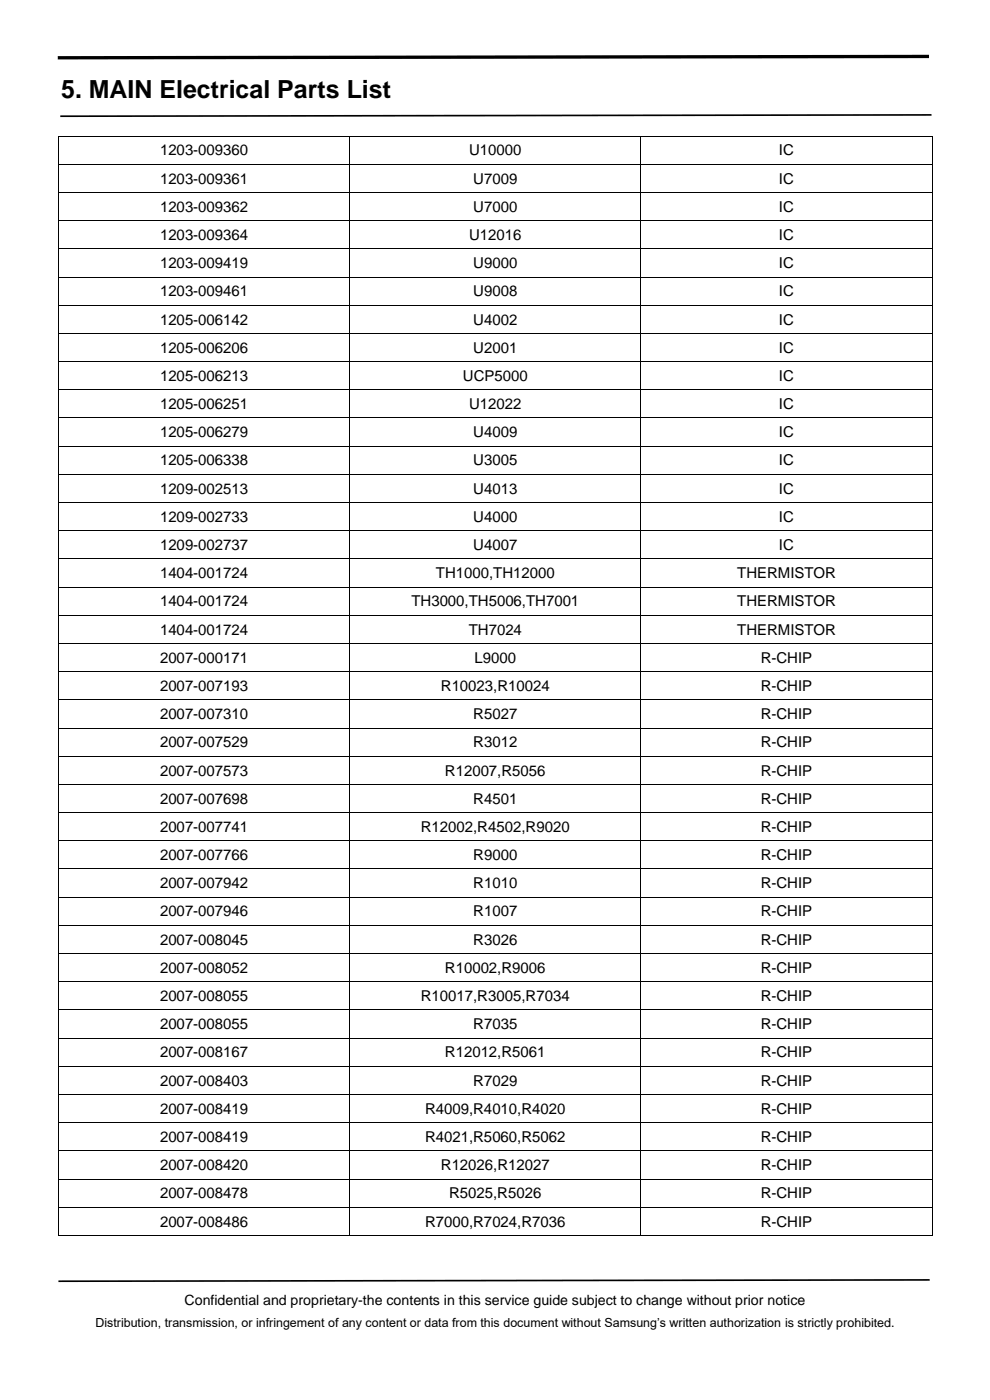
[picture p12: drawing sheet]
<svg xmlns="http://www.w3.org/2000/svg" width="210mm" height="297mm" viewBox="0 0 210 297" stroke-linecap="round" stroke-linejoin="round" font-family="sans-serif">
<defs><g id="words">
<text font-size="5.3" x="13" y="20.7">5. MAIN Electrical Parts List</text>
<g font-size="3.2">
<text x="34" y="33">1203-009360</text>
<text x="99.5" y="33">U10000</text>
<text x="165.2" y="33">IC</text>
<text x="34" y="38.9">1203-009361</text>
<text x="100.4" y="38.9">U7009</text>
<text x="165.2" y="38.9">IC</text>
<text x="34" y="44.9">1203-009362</text>
<text x="100.4" y="44.9">U7000</text>
<text x="165.2" y="44.9">IC</text>
<text x="34" y="50.9">1203-009364</text>
<text x="99.5" y="50.9">U12016</text>
<text x="165.2" y="50.9">IC</text>
<text x="34" y="56.9">1203-009419</text>
<text x="100.4" y="56.9">U9000</text>
<text x="165.2" y="56.9">IC</text>
<text x="34" y="62.9">1203-009461</text>
<text x="100.4" y="62.9">U9008</text>
<text x="165.2" y="62.9">IC</text>
<text x="34" y="68.9">1205-006142</text>
<text x="100.4" y="68.9">U4002</text>
<text x="165.2" y="68.9">IC</text>
<text x="34" y="74.8">1205-006206</text>
<text x="100.4" y="74.8">U2001</text>
<text x="165.2" y="74.8">IC</text>
<text x="34" y="80.8">1205-006213</text>
<text x="98.2" y="80.8">UCP5000</text>
<text x="165.2" y="80.8">IC</text>
<text x="34" y="86.8">1205-006251</text>
<text x="99.5" y="86.8">U12022</text>
<text x="165.2" y="86.8">IC</text>
<text x="34" y="92.8">1205-006279</text>
<text x="100.4" y="92.8">U4009</text>
<text x="165.2" y="92.8">IC</text>
<text x="34" y="98.7">1205-006338</text>
<text x="100.4" y="98.7">U3005</text>
<text x="165.2" y="98.7">IC</text>
<text x="34" y="104.7">1209-002513</text>
<text x="100.4" y="104.7">U4013</text>
<text x="165.2" y="104.7">IC</text>
<text x="34" y="110.7">1209-002733</text>
<text x="100.4" y="110.7">U4000</text>
<text x="165.2" y="110.7">IC</text>
<text x="34" y="116.7">1209-002737</text>
<text x="100.4" y="116.7">U4007</text>
<text x="165.2" y="116.7">IC</text>
<text x="34" y="122.7">1404-001724</text>
<text x="92.5" y="122.7">TH1000,TH12000</text>
<text x="156.4" y="122.7">THERMISTOR</text>
<text x="34" y="128.7">1404-001724</text>
<text x="87.3" y="128.7">TH3000,TH5006,TH7001</text>
<text x="156.4" y="128.7">THERMISTOR</text>
<text x="34" y="134.6">1404-001724</text>
<text x="99.4" y="134.6">TH7024</text>
<text x="156.4" y="134.6">THERMISTOR</text>
<text x="34" y="140.6">2007-000171</text>
<text x="100.7" y="140.6">L9000</text>
<text x="161.4" y="140.6">R-CHIP</text>
<text x="34" y="146.6">2007-007193</text>
<text x="93.5" y="146.6">R10023,R10024</text>
<text x="161.4" y="146.6">R-CHIP</text>
<text x="34" y="152.6">2007-007310</text>
<text x="100.4" y="152.6">R5027</text>
<text x="161.4" y="152.6">R-CHIP</text>
<text x="34" y="158.6">2007-007529</text>
<text x="100.4" y="158.6">R3012</text>
<text x="161.4" y="158.6">R-CHIP</text>
<text x="34" y="164.5">2007-007573</text>
<text x="94.4" y="164.5">R12007,R5056</text>
<text x="161.4" y="164.5">R-CHIP</text>
<text x="34" y="170.5">2007-007698</text>
<text x="100.4" y="170.5">R4501</text>
<text x="161.4" y="170.5">R-CHIP</text>
<text x="34" y="176.5">2007-007741</text>
<text x="89.3" y="176.5">R12002,R4502,R9020</text>
<text x="161.4" y="176.5">R-CHIP</text>
<text x="34" y="182.5">2007-007766</text>
<text x="100.4" y="182.5">R9000</text>
<text x="161.4" y="182.5">R-CHIP</text>
<text x="34" y="188.5">2007-007942</text>
<text x="100.4" y="188.5">R1010</text>
<text x="161.4" y="188.5">R-CHIP</text>
<text x="34" y="194.4">2007-007946</text>
<text x="100.4" y="194.4">R1007</text>
<text x="161.4" y="194.4">R-CHIP</text>
<text x="34" y="200.4">2007-008045</text>
<text x="100.4" y="200.4">R3026</text>
<text x="161.4" y="200.4">R-CHIP</text>
<text x="34" y="206.4">2007-008052</text>
<text x="94.4" y="206.4">R10002,R9006</text>
<text x="161.4" y="206.4">R-CHIP</text>
<text x="34" y="212.4">2007-008055</text>
<text x="89.3" y="212.4">R10017,R3005,R7034</text>
<text x="161.4" y="212.4">R-CHIP</text>
<text x="34" y="218.3">2007-008055</text>
<text x="100.4" y="218.3">R7035</text>
<text x="161.4" y="218.3">R-CHIP</text>
<text x="34" y="224.3">2007-008167</text>
<text x="94.4" y="224.3">R12012,R5061</text>
<text x="161.4" y="224.3">R-CHIP</text>
<text x="34" y="230.3">2007-008403</text>
<text x="100.4" y="230.3">R7029</text>
<text x="161.4" y="230.3">R-CHIP</text>
<text x="34" y="236.3">2007-008419</text>
<text x="90.2" y="236.3">R4009,R4010,R4020</text>
<text x="161.4" y="236.3">R-CHIP</text>
<text x="34" y="242.3">2007-008419</text>
<text x="90.2" y="242.3">R4021,R5060,R5062</text>
<text x="161.4" y="242.3">R-CHIP</text>
<text x="34" y="248.3">2007-008420</text>
<text x="93.5" y="248.3">R12026,R12027</text>
<text x="161.4" y="248.3">R-CHIP</text>
<text x="34" y="254.2">2007-008478</text>
<text x="95.3" y="254.2">R5025,R5026</text>
<text x="161.4" y="254.2">R-CHIP</text>
<text x="34" y="260.2">2007-008486</text>
<text x="90.2" y="260.2">R7000,R7024,R7036</text>
<text x="161.4" y="260.2">R-CHIP</text>
</g>
<text font-size="3" x="39.2" y="276.8">Confidential and proprietary-the contents in this service guide subject to change without prior notice</text>
<text font-size="2.6" x="20.2" y="281.4">Distribution, transmission, or infringement of any content or data from this document without Samsung’s written authorization is strictly prohibited.</text>
</g></defs>
<path d="M197.6 24.4l-184.8 .3M197.2 271.5l-184.8 .3" fill="none" stroke="#000" stroke-width=".35"/>
<path d="M197.1 12l-184.8 .3" fill="none" stroke="#000" stroke-width=".71" stroke-linecap="butt"/>
<g fill="#000">
<path d="M12.3 28.8h.2v.2h-.2z" fill-rule="evenodd"/>
<path d="M12.3 28.8h.2v.2h-.2z" fill-rule="evenodd"/>
<path d="M12.3 34.8h.2v.1h-.2z" fill-rule="evenodd"/>
<path d="M74.1 28.8h.2v.2h-.2z" fill-rule="evenodd"/>
<path d="M74.1 34.8h.2v.1h-.2z" fill-rule="evenodd"/>
<path d="M135.9 28.8h.2v.2h-.2z" fill-rule="evenodd"/>
<path d="M135.9 34.8h.2v.1h-.2z" fill-rule="evenodd"/>
<path d="M197.7 28.8h.1v.2h-.1z" fill-rule="evenodd"/>
<path d="M197.7 28.8h.1v.2h-.1z" fill-rule="evenodd"/>
<path d="M197.7 34.8h.1v.1h-.1z" fill-rule="evenodd"/>
<path d="M12.3 40.7h.2v.2h-.2z" fill-rule="evenodd"/>
<path d="M12.3 46.7h.2v.2h-.2z" fill-rule="evenodd"/>
<path d="M12.3 52.7h.2v.2h-.2z" fill-rule="evenodd"/>
<path d="M12.3 58.7h.2v.2h-.2z" fill-rule="evenodd"/>
<path d="M74.1 40.7h.2v.2h-.2z" fill-rule="evenodd"/>
<path d="M74.1 46.7h.2v.2h-.2z" fill-rule="evenodd"/>
<path d="M74.1 52.7h.2v.2h-.2z" fill-rule="evenodd"/>
<path d="M74.1 58.7h.2v.2h-.2z" fill-rule="evenodd"/>
<path d="M135.9 40.7h.2v.2h-.2z" fill-rule="evenodd"/>
<path d="M135.9 46.7h.2v.2h-.2z" fill-rule="evenodd"/>
<path d="M135.9 52.7h.2v.2h-.2z" fill-rule="evenodd"/>
<path d="M135.9 58.7h.2v.2h-.2z" fill-rule="evenodd"/>
<path d="M197.7 40.7h.1v.2h-.1z" fill-rule="evenodd"/>
<path d="M197.7 46.7h.1v.2h-.1z" fill-rule="evenodd"/>
<path d="M197.7 52.7h.1v.2h-.1z" fill-rule="evenodd"/>
<path d="M197.7 58.7h.1v.2h-.1z" fill-rule="evenodd"/>
<path d="M12.3 64.7h.2v.1h-.2z" fill-rule="evenodd"/>
<path d="M12.3 70.6h.2v.2h-.2z" fill-rule="evenodd"/>
<path d="M12.3 76.6h.2v.2h-.2z" fill-rule="evenodd"/>
<path d="M74.1 64.7h.2v.1h-.2z" fill-rule="evenodd"/>
<path d="M74.1 70.6h.2v.2h-.2z" fill-rule="evenodd"/>
<path d="M74.1 76.6h.2v.2h-.2z" fill-rule="evenodd"/>
<path d="M135.9 64.7h.2v.1h-.2z" fill-rule="evenodd"/>
<path d="M135.9 70.6h.2v.2h-.2z" fill-rule="evenodd"/>
<path d="M135.9 76.6h.2v.2h-.2z" fill-rule="evenodd"/>
<path d="M197.7 64.7h.1v.1h-.1z" fill-rule="evenodd"/>
<path d="M197.7 70.6h.1v.2h-.1z" fill-rule="evenodd"/>
<path d="M197.7 76.6h.1v.2h-.1z" fill-rule="evenodd"/>
<path d="M12.3 82.6h.2v.2h-.2z" fill-rule="evenodd"/>
<path d="M12.3 88.6h.2v.2h-.2z" fill-rule="evenodd"/>
<path d="M12.3 94.6h.2v.1h-.2z" fill-rule="evenodd"/>
<path d="M74.1 82.6h.2v.2h-.2z" fill-rule="evenodd"/>
<path d="M74.1 88.6h.2v.2h-.2z" fill-rule="evenodd"/>
<path d="M74.1 94.6h.2v.1h-.2z" fill-rule="evenodd"/>
<path d="M135.9 82.6h.2v.2h-.2z" fill-rule="evenodd"/>
<path d="M135.9 88.6h.2v.2h-.2z" fill-rule="evenodd"/>
<path d="M135.9 94.6h.2v.1h-.2z" fill-rule="evenodd"/>
<path d="M197.7 82.6h.1v.2h-.1z" fill-rule="evenodd"/>
<path d="M197.7 88.6h.1v.2h-.1z" fill-rule="evenodd"/>
<path d="M197.7 94.6h.1v.1h-.1z" fill-rule="evenodd"/>
<path d="M12.3 100.5h.2v.2h-.2z" fill-rule="evenodd"/>
<path d="M12.3 106.5h.2v.2h-.2z" fill-rule="evenodd"/>
<path d="M12.3 112.5h.2v.2h-.2z" fill-rule="evenodd"/>
<path d="M12.3 118.5h.2v.1h-.2z" fill-rule="evenodd"/>
<path d="M74.1 100.5h.2v.2h-.2z" fill-rule="evenodd"/>
<path d="M74.1 106.5h.2v.2h-.2z" fill-rule="evenodd"/>
<path d="M74.1 112.5h.2v.2h-.2z" fill-rule="evenodd"/>
<path d="M74.1 118.5h.2v.1h-.2z" fill-rule="evenodd"/>
<path d="M135.9 100.5h.2v.2h-.2z" fill-rule="evenodd"/>
<path d="M135.9 106.5h.2v.2h-.2z" fill-rule="evenodd"/>
<path d="M135.9 112.5h.2v.2h-.2z" fill-rule="evenodd"/>
<path d="M135.9 118.5h.2v.1h-.2z" fill-rule="evenodd"/>
<path d="M197.7 100.5h.1v.2h-.1z" fill-rule="evenodd"/>
<path d="M197.7 106.5h.1v.2h-.1z" fill-rule="evenodd"/>
<path d="M197.7 112.5h.1v.2h-.1z" fill-rule="evenodd"/>
<path d="M197.7 118.5h.1v.1h-.1z" fill-rule="evenodd"/>
<path d="M12.3 124.5h.2v.1h-.2z" fill-rule="evenodd"/>
<path d="M12.3 130.4h.2v.2h-.2z" fill-rule="evenodd"/>
<path d="M12.3 136.4h.2v.2h-.2z" fill-rule="evenodd"/>
<path d="M74.1 124.5h.2v.1h-.2z" fill-rule="evenodd"/>
<path d="M74.1 130.4h.2v.2h-.2z" fill-rule="evenodd"/>
<path d="M74.1 136.4h.2v.2h-.2z" fill-rule="evenodd"/>
<path d="M135.9 124.5h.2v.1h-.2z" fill-rule="evenodd"/>
<path d="M135.9 130.4h.2v.2h-.2z" fill-rule="evenodd"/>
<path d="M135.9 136.4h.2v.2h-.2z" fill-rule="evenodd"/>
<path d="M197.7 124.5h.1v.1h-.1z" fill-rule="evenodd"/>
<path d="M197.7 130.4h.1v.2h-.1z" fill-rule="evenodd"/>
<path d="M197.7 136.4h.1v.2h-.1z" fill-rule="evenodd"/>
<path d="M12.3 142.4h.2v.2h-.2z" fill-rule="evenodd"/>
<path d="M12.3 148.4h.2v.2h-.2z" fill-rule="evenodd"/>
<path d="M12.3 154.4h.2v.1h-.2z" fill-rule="evenodd"/>
<path d="M74.1 142.4h.2v.2h-.2z" fill-rule="evenodd"/>
<path d="M74.1 148.4h.2v.2h-.2z" fill-rule="evenodd"/>
<path d="M74.1 154.4h.2v.1h-.2z" fill-rule="evenodd"/>
<path d="M135.9 142.4h.2v.2h-.2z" fill-rule="evenodd"/>
<path d="M135.9 148.4h.2v.2h-.2z" fill-rule="evenodd"/>
<path d="M135.9 154.4h.2v.1h-.2z" fill-rule="evenodd"/>
<path d="M197.7 142.4h.1v.2h-.1z" fill-rule="evenodd"/>
<path d="M197.7 148.4h.1v.2h-.1z" fill-rule="evenodd"/>
<path d="M197.7 154.4h.1v.1h-.1z" fill-rule="evenodd"/>
<path d="M12.3 160.4h.2v.1h-.2z" fill-rule="evenodd"/>
<path d="M12.3 166.3h.2v.2h-.2z" fill-rule="evenodd"/>
<path d="M12.3 172.3h.2v.2h-.2z" fill-rule="evenodd"/>
<path d="M12.3 178.3h.2v.1h-.2z" fill-rule="evenodd"/>
<path d="M74.1 160.4h.2v.1h-.2z" fill-rule="evenodd"/>
<path d="M74.1 166.3h.2v.2h-.2z" fill-rule="evenodd"/>
<path d="M74.1 172.3h.2v.2h-.2z" fill-rule="evenodd"/>
<path d="M74.1 178.3h.2v.1h-.2z" fill-rule="evenodd"/>
<path d="M135.9 160.4h.2v.1h-.2z" fill-rule="evenodd"/>
<path d="M135.9 166.3h.2v.2h-.2z" fill-rule="evenodd"/>
<path d="M135.9 172.3h.2v.2h-.2z" fill-rule="evenodd"/>
<path d="M135.9 178.3h.2v.1h-.2z" fill-rule="evenodd"/>
<path d="M197.7 160.4h.1v.1h-.1z" fill-rule="evenodd"/>
<path d="M197.7 166.3h.1v.2h-.1z" fill-rule="evenodd"/>
<path d="M197.7 172.3h.1v.2h-.1z" fill-rule="evenodd"/>
<path d="M197.7 178.3h.1v.1h-.1z" fill-rule="evenodd"/>
<path d="M12.3 184.3h.2v.1h-.2z" fill-rule="evenodd"/>
<path d="M12.3 190.2h.2v.2h-.2z" fill-rule="evenodd"/>
<path d="M12.3 196.2h.2v.2h-.2z" fill-rule="evenodd"/>
<path d="M74.1 184.3h.2v.1h-.2z" fill-rule="evenodd"/>
<path d="M74.1 190.2h.2v.2h-.2z" fill-rule="evenodd"/>
<path d="M74.1 196.2h.2v.2h-.2z" fill-rule="evenodd"/>
<path d="M135.9 184.3h.2v.1h-.2z" fill-rule="evenodd"/>
<path d="M135.9 190.2h.2v.2h-.2z" fill-rule="evenodd"/>
<path d="M135.9 196.2h.2v.2h-.2z" fill-rule="evenodd"/>
<path d="M197.7 184.3h.1v.1h-.1z" fill-rule="evenodd"/>
<path d="M197.7 190.2h.1v.2h-.1z" fill-rule="evenodd"/>
<path d="M197.7 196.2h.1v.2h-.1z" fill-rule="evenodd"/>
<path d="M12.3 202.2h.2v.2h-.2z" fill-rule="evenodd"/>
<path d="M12.3 208.2h.2v.2h-.2z" fill-rule="evenodd"/>
<path d="M12.3 214.2h.2v.1h-.2z" fill-rule="evenodd"/>
<path d="M74.1 202.2h.2v.2h-.2z" fill-rule="evenodd"/>
<path d="M74.1 208.2h.2v.2h-.2z" fill-rule="evenodd"/>
<path d="M74.1 214.2h.2v.1h-.2z" fill-rule="evenodd"/>
<path d="M135.9 202.2h.2v.2h-.2z" fill-rule="evenodd"/>
<path d="M135.9 208.2h.2v.2h-.2z" fill-rule="evenodd"/>
<path d="M135.9 214.2h.2v.1h-.2z" fill-rule="evenodd"/>
<path d="M197.7 202.2h.1v.2h-.1z" fill-rule="evenodd"/>
<path d="M197.7 208.2h.1v.2h-.1z" fill-rule="evenodd"/>
<path d="M197.7 214.2h.1v.1h-.1z" fill-rule="evenodd"/>
<path d="M12.3 220.1h.2v.2h-.2z" fill-rule="evenodd"/>
<path d="M12.3 226.1h.2v.2h-.2z" fill-rule="evenodd"/>
<path d="M12.3 232.1h.2v.2h-.2z" fill-rule="evenodd"/>
<path d="M12.3 238.1h.2v.1h-.2z" fill-rule="evenodd"/>
<path d="M74.1 220.1h.2v.2h-.2z" fill-rule="evenodd"/>
<path d="M74.1 226.1h.2v.2h-.2z" fill-rule="evenodd"/>
<path d="M74.1 232.1h.2v.2h-.2z" fill-rule="evenodd"/>
<path d="M74.1 238.1h.2v.1h-.2z" fill-rule="evenodd"/>
<path d="M135.9 220.1h.2v.2h-.2z" fill-rule="evenodd"/>
<path d="M135.9 226.1h.2v.2h-.2z" fill-rule="evenodd"/>
<path d="M135.9 232.1h.2v.2h-.2z" fill-rule="evenodd"/>
<path d="M135.9 238.1h.2v.1h-.2z" fill-rule="evenodd"/>
<path d="M197.7 220.1h.1v.2h-.1z" fill-rule="evenodd"/>
<path d="M197.7 226.1h.1v.2h-.1z" fill-rule="evenodd"/>
<path d="M197.7 232.1h.1v.2h-.1z" fill-rule="evenodd"/>
<path d="M197.7 238.1h.1v.1h-.1z" fill-rule="evenodd"/>
<path d="M12.3 244.1h.2v.1h-.2z" fill-rule="evenodd"/>
<path d="M12.3 250h.2v.2h-.2z" fill-rule="evenodd"/>
<path d="M12.3 256h.2v.2h-.2z" fill-rule="evenodd"/>
<path d="M74.1 244.1h.2v.1h-.2z" fill-rule="evenodd"/>
<path d="M74.1 250h.2v.2h-.2z" fill-rule="evenodd"/>
<path d="M74.1 256h.2v.2h-.2z" fill-rule="evenodd"/>
<path d="M135.9 244.1h.2v.1h-.2z" fill-rule="evenodd"/>
<path d="M135.9 250h.2v.2h-.2z" fill-rule="evenodd"/>
<path d="M135.9 256h.2v.2h-.2z" fill-rule="evenodd"/>
<path d="M197.7 244.1h.1v.1h-.1z" fill-rule="evenodd"/>
<path d="M197.7 250h.1v.2h-.1z" fill-rule="evenodd"/>
<path d="M197.7 256h.1v.2h-.1z" fill-rule="evenodd"/>
<path d="M12.3 262h.2v.2h-.2z" fill-rule="evenodd"/>
<path d="M12.3 262h.2v.2h-.2z" fill-rule="evenodd"/>
<path d="M74.1 262h.2v.2h-.2z" fill-rule="evenodd"/>
<path d="M135.9 262h.2v.2h-.2z" fill-rule="evenodd"/>
<path d="M197.7 262h.1v.2h-.1z" fill-rule="evenodd"/>
<path d="M197.7 262h.1v.2h-.1z" fill-rule="evenodd"/>
</g>
<g fill="none" stroke="#000" stroke-width=".21">
<path d="M12.4 29v5.8M12.4 34.9v5.8M12.5 28.9h61.6M12.5 34.8h61.6M74.2 29v5.8M74.2 34.9v5.8M74.3 28.9h61.6M74.3 34.8h61.6M136 29v5.8M136 34.9v5.8M136.1 28.9h61.6M136.1 34.8h61.6"/>
<path d="M197.7 29v5.8M197.7 34.9v5.8M12.4 40.9v5.8M12.4 46.9v5.8M12.4 52.9v5.8M12.4 58.9v5.8M12.5 40.8h61.6M12.5 46.8h61.6M12.5 52.8h61.6M12.5 58.8h61.6M74.2 40.9v5.8M74.2 46.9v5.8"/>
<path d="M74.2 52.9v5.8M74.2 58.9v5.8M74.3 40.8h61.6M74.3 46.8h61.6M74.3 52.8h61.6M74.3 58.8h61.6M136 40.9v5.8M136 46.9v5.8M136 52.9v5.8M136 58.9v5.8M136.1 40.8h61.6M136.1 46.8h61.6"/>
<path d="M136.1 52.8h61.6M136.1 58.8h61.6M197.7 40.9v5.8M197.7 46.9v5.8M197.7 52.9v5.8M197.7 58.9v5.8M12.4 64.8v5.8M12.4 70.8v5.8M12.4 76.8v5.8M12.5 64.8h61.6M12.5 70.7h61.6M12.5 76.7h61.6"/>
<path d="M74.2 64.8v5.8M74.2 70.8v5.8M74.2 76.8v5.8M74.3 64.8h61.6M74.3 70.7h61.6M74.3 76.7h61.6M136 64.8v5.8M136 70.8v5.8M136 76.8v5.8M136.1 64.8h61.6M136.1 70.7h61.6M136.1 76.7h61.6"/>
<path d="M197.7 64.8v5.8M197.7 70.8v5.8M197.7 76.8v5.8M12.4 82.8v5.8M12.4 88.8v5.8M12.4 94.7v5.8M12.5 82.7h61.6M12.5 88.7h61.6M12.5 94.6h61.6M74.2 82.8v5.8M74.2 88.8v5.8M74.2 94.7v5.8"/>
<path d="M74.3 82.7h61.6M74.3 88.7h61.6M74.3 94.6h61.6M136 82.8v5.8M136 88.8v5.8M136 94.7v5.8M136.1 82.7h61.6M136.1 88.7h61.6M136.1 94.6h61.6M197.7 82.8v5.8M197.7 88.8v5.8M197.7 94.7v5.8"/>
<path d="M12.4 100.7v5.8M12.4 106.7v5.8M12.4 112.7v5.8M12.4 118.6v5.9M12.5 100.6h61.6M12.5 106.6h61.6M12.5 112.6h61.6M12.5 118.6h61.6M74.2 100.7v5.8M74.2 106.7v5.8M74.2 112.7v5.8M74.2 118.6v5.9"/>
<path d="M74.3 100.6h61.6M74.3 106.6h61.6M74.3 112.6h61.6M74.3 118.6h61.6M136 100.7v5.8M136 106.7v5.8M136 112.7v5.8M136 118.6v5.9M136.1 100.6h61.6M136.1 106.6h61.6M136.1 112.6h61.6M136.1 118.6h61.6"/>
<path d="M197.7 100.7v5.8M197.7 106.7v5.8M197.7 112.7v5.8M197.7 118.6v5.9M12.4 124.6v5.8M12.4 130.6v5.8M12.4 136.6v5.8M12.5 124.6h61.6M12.5 130.5h61.6M12.5 136.5h61.6M74.2 124.6v5.8M74.2 130.6v5.8"/>
<path d="M74.2 136.6v5.8M74.3 124.6h61.6M74.3 130.5h61.6M74.3 136.5h61.6M136 124.6v5.8M136 130.6v5.8M136 136.6v5.8M136.1 124.6h61.6M136.1 130.5h61.6M136.1 136.5h61.6M197.7 124.6v5.8M197.7 130.6v5.8"/>
<path d="M197.7 136.6v5.8M12.4 142.6v5.8M12.4 148.6v5.8M12.4 154.5v5.9M12.5 142.5h61.6M12.5 148.5h61.6M12.5 154.4h61.6M74.2 142.6v5.8M74.2 148.6v5.8M74.2 154.5v5.9M74.3 142.5h61.6M74.3 148.5h61.6"/>
<path d="M74.3 154.4h61.6M136 142.6v5.8M136 148.6v5.8M136 154.5v5.9M136.1 142.5h61.6M136.1 148.5h61.6M136.1 154.4h61.6M197.7 142.6v5.8M197.7 148.6v5.8M197.7 154.5v5.9M12.4 160.5v5.8M12.4 166.5v5.8"/>
<path d="M12.4 172.5v5.8M12.4 178.4v5.9M12.5 160.4h61.6M12.5 166.4h61.6M12.5 172.4h61.6M12.5 178.4h61.6M74.2 160.5v5.8M74.2 166.5v5.8M74.2 172.5v5.8M74.2 178.4v5.9M74.3 160.4h61.6M74.3 166.4h61.6"/>
<path d="M74.3 172.4h61.6M74.3 178.4h61.6M136 160.5v5.8M136 166.5v5.8M136 172.5v5.8M136 178.4v5.9M136.1 160.4h61.6M136.1 166.4h61.6M136.1 172.4h61.6M136.1 178.4h61.6M197.7 160.5v5.8M197.7 166.5v5.8"/>
<path d="M197.7 172.5v5.8M197.7 178.4v5.9M12.4 184.4v5.8M12.4 190.4v5.8M12.4 196.4v5.8M12.5 184.4h61.6M12.5 190.3h61.6M12.5 196.3h61.6M74.2 184.4v5.8M74.2 190.4v5.8M74.2 196.4v5.8M74.3 184.4h61.6"/>
<path d="M74.3 190.3h61.6M74.3 196.3h61.6M136 184.4v5.8M136 190.4v5.8M136 196.4v5.8M136.1 184.4h61.6M136.1 190.3h61.6M136.1 196.3h61.6M197.7 184.4v5.8M197.7 190.4v5.8M197.7 196.4v5.8M12.4 202.4v5.8"/>
<path d="M12.4 208.4v5.8M12.4 214.3v5.8M12.5 202.3h61.6M12.5 208.3h61.6M12.5 214.2h61.6M74.2 202.4v5.8M74.2 208.4v5.8M74.2 214.3v5.8M74.3 202.3h61.6M74.3 208.3h61.6M74.3 214.2h61.6M136 202.4v5.8"/>
<path d="M136 208.4v5.8M136 214.3v5.8M136.1 202.3h61.6M136.1 208.3h61.6M136.1 214.2h61.6M197.7 202.4v5.8M197.7 208.4v5.8M197.7 214.3v5.8M12.4 220.3v5.8M12.4 226.3v5.8M12.4 232.3v5.8M12.4 238.2v5.9"/>
<path d="M12.5 220.2h61.6M12.5 226.2h61.6M12.5 232.2h61.6M12.5 238.2h61.6M74.2 220.3v5.8M74.2 226.3v5.8M74.2 232.3v5.8M74.2 238.2v5.9M74.3 220.2h61.6M74.3 226.2h61.6M74.3 232.2h61.6M74.3 238.2h61.6"/>
<path d="M136 220.3v5.8M136 226.3v5.8M136 232.3v5.8M136 238.2v5.9M136.1 220.2h61.6M136.1 226.2h61.6M136.1 232.2h61.6M136.1 238.2h61.6M197.7 220.3v5.8M197.7 226.3v5.8M197.7 232.3v5.8M197.7 238.2v5.9"/>
<path d="M12.4 244.2v5.8M12.4 250.2v5.8M12.4 256.2v5.8M12.5 244.2h61.6M12.5 250.1h61.6M12.5 256.1h61.6M74.2 244.2v5.8M74.2 250.2v5.8M74.2 256.2v5.8M74.3 244.2h61.6M74.3 250.1h61.6M74.3 256.1h61.6"/>
<path d="M136 244.2v5.8M136 250.2v5.8M136 256.2v5.8M136.1 244.2h61.6M136.1 250.1h61.6M136.1 256.1h61.6M197.7 244.2v5.8M197.7 250.2v5.8M197.7 256.2v5.8M12.5 262.1h61.6M74.3 262.1h61.6M136.1 262.1h61.6"/>
</g>
<use href="#words"/>
</svg>
